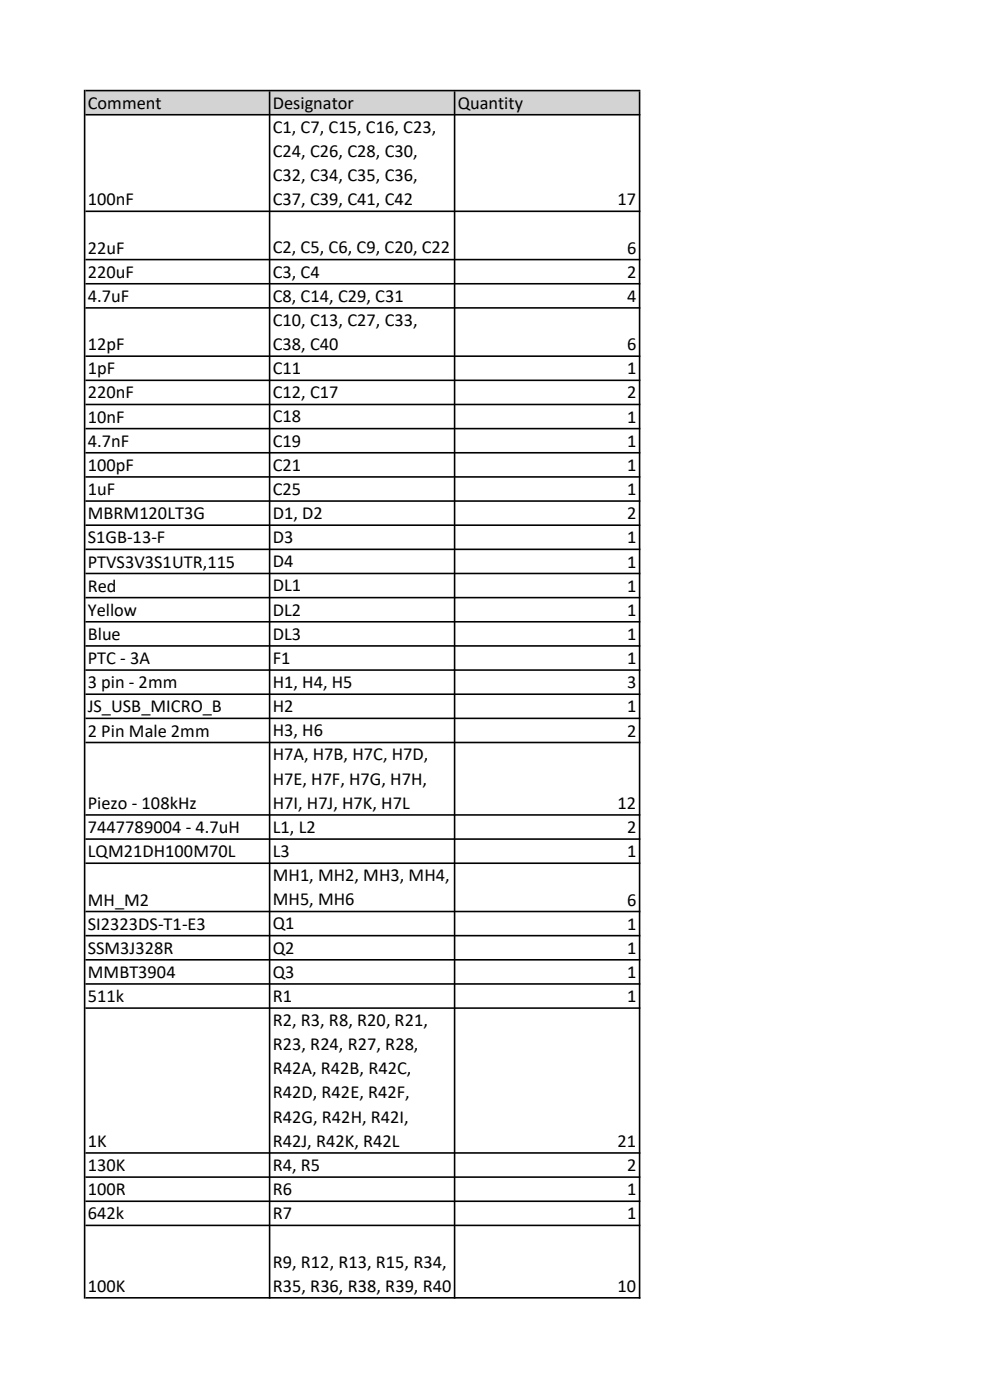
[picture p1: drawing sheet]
<svg xmlns="http://www.w3.org/2000/svg" width="210mm" height="297mm" viewBox="0 0 210 297" stroke-linecap="round" stroke-linejoin="round" font-family="sans-serif">
<defs><g id="words">
<g font-size="3.9">
<text x="18.6" y="23.1">Comment</text>
<text x="57.9" y="23.1">Designator</text>
<text x="97.1" y="23.1">Quantity</text>
<text x="57.9" y="28.2">C1, C7, C15, C16, C23,</text>
<text x="57.9" y="33.3">C24, C26, C28, C30,</text>
<text x="57.9" y="38.4">C32, C34, C35, C36,</text>
<text x="18.6" y="43.6">100nF</text>
<text x="57.9" y="43.5">C37, C39, C41, C42</text>
<text x="131" y="43.6">17</text>
<text x="18.6" y="53.8">22uF</text>
<text x="57.9" y="53.8">C2, C5, C6, C9, C20, C22</text>
<text x="133" y="53.8">6</text>
<text x="18.6" y="58.9">220uF</text>
<text x="57.9" y="58.9">C3, C4</text>
<text x="133" y="58.9">2</text>
<text x="18.6" y="64.1">4.7uF</text>
<text x="57.9" y="64">C8, C14, C29, C31</text>
<text x="133" y="64.1">4</text>
<text x="57.9" y="69.1">C10, C13, C27, C33,</text>
<text x="18.6" y="74.3">12pF</text>
<text x="57.9" y="74.3">C38, C40</text>
<text x="133" y="74.3">6</text>
<text x="18.6" y="79.4">1pF</text>
<text x="57.9" y="79.4">C11</text>
<text x="133" y="79.4">1</text>
<text x="18.6" y="84.5">220nF</text>
<text x="18.6" y="89.7">10nF</text>
<text x="57.9" y="84.5">C12, C17</text>
<text x="57.9" y="89.6">C18</text>
<text x="133" y="84.5">2</text>
<text x="133" y="89.7">1</text>
<text x="18.6" y="94.8">4.7nF</text>
<text x="57.9" y="94.7">C19</text>
<text x="133" y="94.8">1</text>
<text x="18.6" y="99.9">100pF</text>
<text x="57.9" y="99.9">C21</text>
<text x="133" y="99.9">1</text>
<text x="18.6" y="105">1uF</text>
<text x="57.9" y="105">C25</text>
<text x="133" y="105">1</text>
<text x="18.6" y="110.2">MBRM120LT3G</text>
<text x="57.9" y="110.1">D1, D2</text>
<text x="133" y="110.2">2</text>
<text x="18.6" y="115.3">S1GB-13-F</text>
<text x="57.9" y="115.2">D3</text>
<text x="133" y="115.3">1</text>
<text x="18.6" y="120.4">PTVS3V3S1UTR,115</text>
<text x="18.6" y="125.5">Red</text>
<text x="57.9" y="120.4">D4</text>
<text x="57.9" y="125.5">DL1</text>
<text x="133" y="120.4">1</text>
<text x="133" y="125.5">1</text>
<text x="18.6" y="130.6">Yellow</text>
<text x="57.9" y="130.6">DL2</text>
<text x="133" y="130.6">1</text>
<text x="18.6" y="135.8">Blue</text>
<text x="57.9" y="135.7">DL3</text>
<text x="133" y="135.8">1</text>
<text x="18.6" y="140.9">PTC - 3A</text>
<text x="57.9" y="140.8">F1</text>
<text x="133" y="140.9">1</text>
<text x="18.6" y="146">3 pin - 2mm</text>
<text x="57.9" y="146">H1, H4, H5</text>
<text x="133" y="146">3</text>
<text x="18.6" y="151.1">JS_USB_MICRO_B</text>
<text x="57.9" y="151.1">H2</text>
<text x="133" y="151.1">1</text>
<text x="18.6" y="156.3">2 Pin Male 2mm</text>
<text x="57.9" y="156.2">H3, H6</text>
<text x="57.9" y="161.3">H7A, H7B, H7C, H7D,</text>
<text x="133" y="156.3">2</text>
<text x="57.9" y="166.5">H7E, H7F, H7G, H7H,</text>
<text x="18.6" y="171.6">Piezo - 108kHz</text>
<text x="57.9" y="171.6">H7I, H7J, H7K, H7L</text>
<text x="131" y="171.6">12</text>
<text x="18.6" y="176.7">7447789004 - 4.7uH</text>
<text x="57.9" y="176.7">L1, L2</text>
<text x="133" y="176.7">2</text>
<text x="18.6" y="181.9">LQM21DH100M70L</text>
<text x="57.9" y="181.8">L3</text>
<text x="133" y="181.9">1</text>
<text x="57.9" y="186.9">MH1, MH2, MH3, MH4,</text>
<text x="18.6" y="192.1">MH_M2</text>
<text x="18.6" y="197.2">SI2323DS-T1-E3</text>
<text x="57.9" y="192.1">MH5, MH6</text>
<text x="57.9" y="197.2">Q1</text>
<text x="133" y="192.1">6</text>
<text x="133" y="197.2">1</text>
<text x="18.6" y="202.4">SSM3J328R</text>
<text x="57.9" y="202.3">Q2</text>
<text x="133" y="202.4">1</text>
<text x="18.6" y="207.5">MMBT3904</text>
<text x="57.9" y="207.4">Q3</text>
<text x="133" y="207.5">1</text>
<text x="18.6" y="212.6">511k</text>
<text x="57.9" y="212.6">R1</text>
<text x="133" y="212.6">1</text>
<text x="57.9" y="217.7">R2, R3, R8, R20, R21,</text>
<text x="57.9" y="222.8">R23, R24, R27, R28,</text>
<text x="57.9" y="227.9">R42A, R42B, R42C,</text>
<text x="57.9" y="233">R42D, R42E, R42F,</text>
<text x="57.9" y="238.2">R42G, R42H, R42I,</text>
<text x="18.6" y="243.3">1K</text>
<text x="57.9" y="243.3">R42J, R42K, R42L</text>
<text x="131" y="243.3">21</text>
<text x="18.6" y="248.5">130K</text>
<text x="57.9" y="248.4">R4, R5</text>
<text x="133" y="248.5">2</text>
<text x="18.6" y="253.6">100R</text>
<text x="57.9" y="253.5">R6</text>
<text x="133" y="253.6">1</text>
<text x="18.6" y="258.7">642k</text>
<text x="57.9" y="258.7">R7</text>
<text x="133" y="258.7">1</text>
<text x="57.9" y="268.9">R9, R12, R13, R15, R34,</text>
<text x="18.6" y="274.1">100K</text>
<text x="57.9" y="274">R35, R36, R38, R39, R40</text>
<text x="131" y="274.1">10</text>
</g>
</g></defs>
<path d="M18.1 19.4h117.6v5h-117.6z" fill="#d3d3d3"/>
<g fill="#000">
<path d="M17.8 19h.3v256.5h-.3zM57 19.4h.4v256.1h-.4zM96.3 19.4h.3v256.1h-.3zM135.5 19.4h.3v256.1h-.3z" fill-rule="evenodd"/>
<path d="M18.1 19h117.7v.4h-117.7zM18.1 24.2h117.7v.3h-117.7zM18.1 44.7h117.7v.3h-117.7zM18.1 54.9h117.7v.3h-117.7zM18.1 60h117.7v.4h-117.7zM18.1 65.2h117.7v.3h-117.7zM18.1 75.4h117.7v.3h-117.7zM18.1 80.5h117.7v.4h-117.7zM18.1 85.6h117.7v.4h-117.7zM18.1 90.8h117.7v.3h-117.7zM18.1 95.9h117.7v.3h-117.7zM18.1 101h117.7v.3h-117.7zM18.1 106.1h117.7v.4h-117.7zM18.1 111.3h117.7v.3h-117.7zM18.1 116.4h117.7v.3h-117.7zM18.1 121.5h117.7v.3h-117.7zM18.1 126.6h117.7v.4h-117.7zM18.1 131.7h117.7v.4h-117.7zM18.1 136.9h117.7v.3h-117.7zM18.1 142h117.7v.3h-117.7zM18.1 147.1h117.7v.3h-117.7zM18.1 152.2h117.7v.4h-117.7zM18.1 157.4h117.7v.3h-117.7zM18.1 172.7h117.7v.4h-117.7zM18.1 177.8h117.7v.4h-117.7zM18.1 183h117.7v.3h-117.7zM18.1 193.2h117.7v.3h-117.7zM18.1 198.3h117.7v.4h-117.7zM18.1 203.5h117.7v.3h-117.7zM18.1 208.6h117.7v.3h-117.7zM18.1 213.7h117.7v.3h-117.7zM18.1 244.4h117.7v.4h-117.7zM18.1 249.6h117.7v.3h-117.7zM18.1 254.7h117.7v.3h-117.7zM18.1 259.8h117.7v.3h-117.7zM18.1 275.2h117.7v.3h-117.7z" fill-rule="evenodd"/>
</g>
<use href="#words"/>
</svg>
